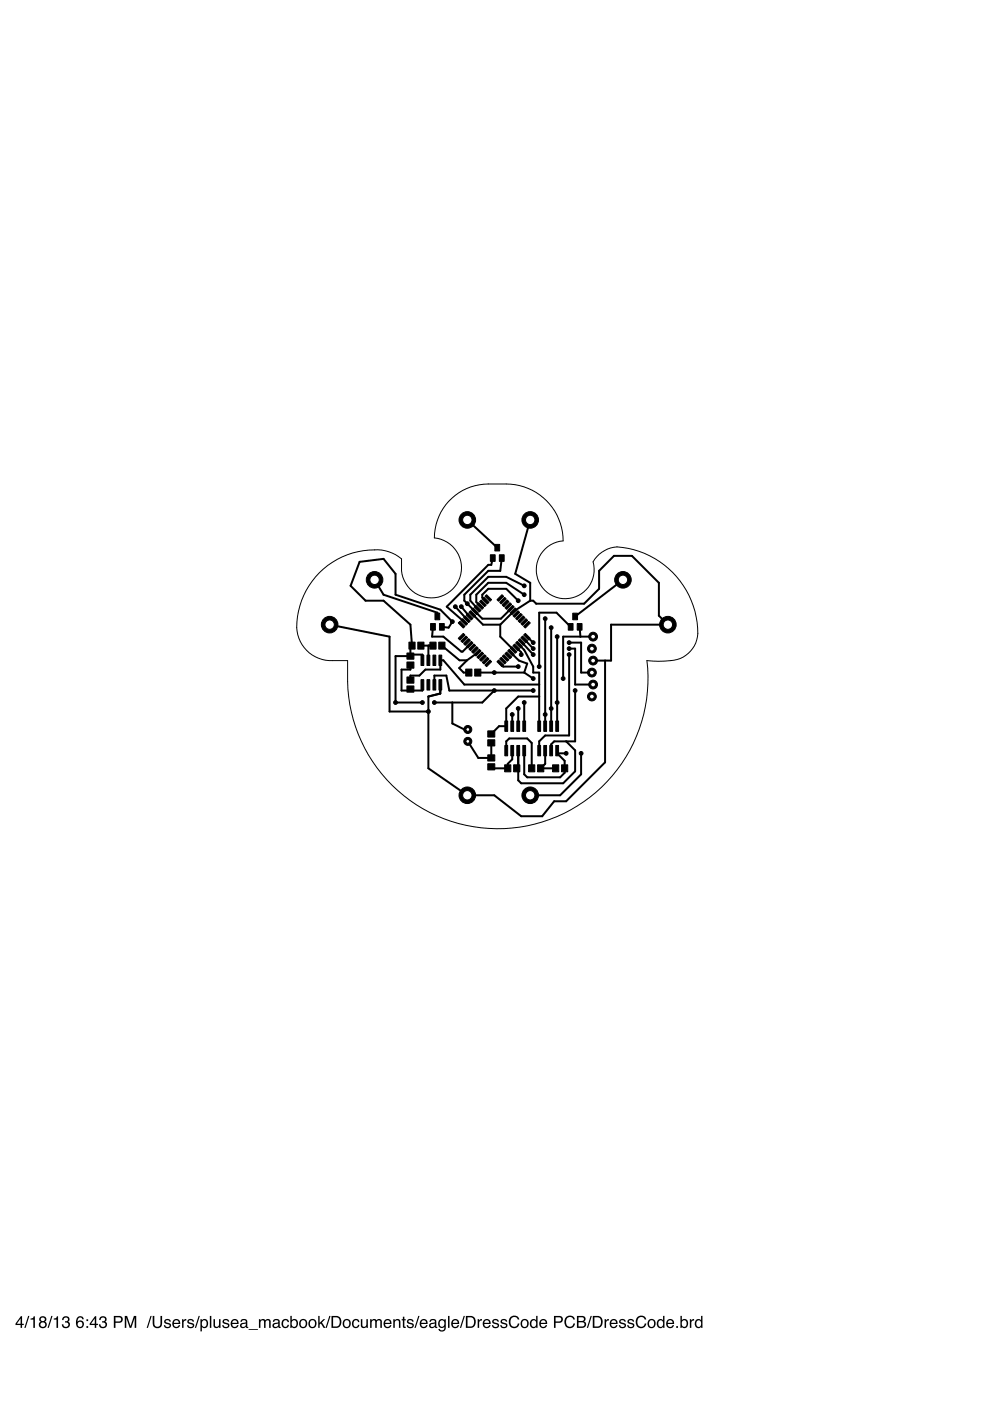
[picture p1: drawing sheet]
<svg xmlns="http://www.w3.org/2000/svg" width="210mm" height="297mm" viewBox="0 0 210 297" stroke-linecap="round" stroke-linejoin="round" font-family="sans-serif">
<path d="M4.4 279.5l-.8 1.2h.8zM4.4 279.1h.3v1.6h.3v.2h-.3v.6h-.3v-.6h-1.1v-.3zM6 279h.2l-.8 2.5h-.2zM6.5 279.5l.5-.1 .2-.3h.2v2.4h-.3v-1.7h-.6zM8.6 279.7a.45 .45 0 0 0 .9 0 .45 .45 0 0 0-.9 0zM8.6 280.9a.51 .51 0 0 0 1 0 .51 .51 0 0 0-1 0zM8.5 279.3a.7 .7 0 0 1 1.1-.1 .7 .7 0 0 1-.1 1 .77 .77 0 0 1 .2 1.2 .77 .77 0 0 1-1.2 0 .77 .77 0 0 1 .1-1.2l-.3-.5zM10.9 279h.2l-.8 2.5h-.2zM11.4 279.5l.5-.1 .2-.3h.2v2.4h-.3v-1.7h-.6zM13.4 279.2a.72 .72 0 0 1 1.1 0 .72 .72 0 0 1 0 1h-.1a.8 .8 0 0 1 .2 1.2 .8 .8 0 0 1-1.1 .1l-.4-.7h.3a.51 .51 0 0 0 .5 .6 .51 .51 0 0 0 .5-.5 .51 .51 0 0 0-.5-.5l-.1-.3a.45 .45 0 0 0 .6-.2 .45 .45 0 0 0-.3-.6 .45 .45 0 0 0-.5 .3l-.1 .3h-.3zM16.5 279.2a.73 .73 0 0 1 .8-.1 .73 .73 0 0 1 .4 .6h-.3a.51 .51 0 0 0-.6-.4 .51 .51 0 0 0-.3 .7l-.1 .3a.82 .82 0 0 1 1.3 .1 .82 .82 0 0 1-.3 1.2 .82 .82 0 0 1-1.2-.5v-1.2zM16.5 280.8a.53 .53 0 0 0 1 0 .53 .53 0 0 0-1 0zM18.3 279.7h.4v.4h-.4zM18.3 281.2h.4v.3h-.4zM20.1 279.5l-.8 1.2h.8zM20.1 279.1h.3v1.6h.4v.2h-.4v.6h-.3v-.6h-1.1v-.3zM21.3 279.2a.72 .72 0 0 1 1 0 .72 .72 0 0 1 .1 1h-.1a.8 .8 0 0 1 .2 1.2 .8 .8 0 0 1-1.2 .1l-.3-.7h.3a.51 .51 0 0 0 .4 .6 .51 .51 0 0 0 .6-.5 .51 .51 0 0 0-.6-.5v-.3a.45 .45 0 0 0 .6-.2 .45 .45 0 0 0-.3-.6 .45 .45 0 0 0-.6 .3l-.1 .3h-.3zM24.1 279h1.2a.73 .73 0 0 1 .7 .7 .73 .73 0 0 1-.7 .8h-.8v1h-.4zM24.5 279.3v.9h.7a.45 .45 0 0 0 .5-.5 .45 .45 0 0 0-.5-.4zM26.5 279h.4l.8 2.1 .7-2.1h.5v2.5h-.3v-2.1l-.8 2.1h-.3l-.7-2.1v2.1h-.3zM31.9 279h.3l-.8 2.5h-.3zM32.4 279h.3v1.6a.65 .65 0 0 0 .7 .7 .65 .65 0 0 0 .6-.7v-1.6h.4v1.4a1.01 1.01 0 0 1-1 1.2 1.01 1.01 0 0 1-1-1.2zM35 279.8a.74 .74 0 0 1 1.2 .4h-.3a.39 .39 0 0 0-.4-.3 .39 .39 0 0 0-.4 .4l.2 .1a.79 .79 0 0 1 1 .8 .8 .8 0 0 1-.9 .4 .8 .8 0 0 1-.7-.6h.3a.45 .45 0 0 0 .5 .3 .45 .45 0 0 0 .4-.4 .93 .93 0 0 1-1.1-.8zM36.8 279.9a.85 .85 0 0 1 1-.1 .85 .85 0 0 1 .4 .9h-1.3a.53 .53 0 0 0 .4 .6 .53 .53 0 0 0 .6-.3h.3a.9 .9 0 0 1-1.3 .5 .9 .9 0 0 1-.3-1.4zM37 280.1l-.1 .4h1l-.3-.6zM38.6 279.7h.3v.3l.3-.3h.3v.3a.5 .5 0 0 0-.6 .5v1h-.3zM39.9 279.8a.74 .74 0 0 1 1.2 .4h-.3a.39 .39 0 0 0-.4-.3 .39 .39 0 0 0-.3 .4l.1 .1a.79 .79 0 0 1 1 .8 .8 .8 0 0 1-.9 .4 .8 .8 0 0 1-.6-.6h.3a.45 .45 0 0 0 .4 .3 .45 .45 0 0 0 .4-.4 .93 .93 0 0 1-1.1-.8zM42.1 279h.3l-.8 2.5h-.3zM43 280.1a.71 .71 0 0 0-.2 .8 .71 .71 0 0 0 .7 .4 .72 .72 0 0 0 .3-.8 .72 .72 0 0 0-.7-.5zM42.5 279.7h.3v.2a.75 .75 0 0 1 .9-.2 .75 .75 0 0 1 .4 .9 .78 .78 0 0 1-.3 .9 .78 .78 0 0 1-1-.2v1h-.3zM44.5 279h.3v2.5h-.3zM45.3 279.7h.3v1.2a.47 .47 0 0 0 .6 .4 .47 .47 0 0 0 .2-.7v-.9h.4v1.8h-.3v-.2a.64 .64 0 0 1-.8 .3 .64 .64 0 0 1-.4-.7zM47.4 279.8a.74 .74 0 0 1 1.2 .4h-.3a.39 .39 0 0 0-.4-.3 .39 .39 0 0 0-.4 .4l.2 .1a.79 .79 0 0 1 .9 .8 .8 .8 0 0 1-.8 .4 .8 .8 0 0 1-.7-.6h.3a.45 .45 0 0 0 .5 .3 .45 .45 0 0 0 .4-.4h-.1a.93 .93 0 0 1-1-.8zM49.1 279.9a.85 .85 0 0 1 1.1-.1 .85 .85 0 0 1 .4 .9h-1.4a.53 .53 0 0 0 .4 .6 .53 .53 0 0 0 .7-.3h.3a.9 .9 0 0 1-1.3 .5 .9 .9 0 0 1-.3-1.4zM49.4 280.1l-.2 .4h1.1l-.4-.6zM51.2 280.9a.44 .44 0 0 0 .6 .4 .44 .44 0 0 0 .3-.7zM51.1 279.9a.8 .8 0 0 1 1.3 .3v1.1h.2v.2h-.3l-.2-.2a.63 .63 0 0 1-.9 .3 .63 .63 0 0 1 0-1l.9-.3a.42 .42 0 0 0-.4-.4 .42 .42 0 0 0-.4 .4h-.3zM52.7 281.8h2v.2h-2zM54.9 279.7h.3v.3a.6 .6 0 0 1 1.1-.1 .62 .62 0 0 1 .7-.2 .62 .62 0 0 1 .4 .6v1.2h-.3v-1.2a.4 .4 0 0 0-.5-.4 .4 .4 0 0 0-.3 .6v1h-.3v-1.2a.42 .42 0 0 0-.6-.4 .42 .42 0 0 0-.2 .7v.9h-.3zM58.1 280.9a.44 .44 0 0 0 .6 .4 .44 .44 0 0 0 .2-.7zM58 279.9a.8 .8 0 0 1 1.3 .3v1.1h.2v.2h-.3l-.2-.2a.63 .63 0 0 1-1 .3 .63 .63 0 0 1 0-1l1-.3a.42 .42 0 0 0-.4-.4 .42 .42 0 0 0-.5 .4h-.2zM59.9 279.9a.76 .76 0 0 1 .8-.2 .76 .76 0 0 1 .6 .6h-.3a.51 .51 0 0 0-.7-.3 .51 .51 0 0 0-.3 .7 .49 .49 0 0 0 .4 .6 .49 .49 0 0 0 .6-.4h.3a.83 .83 0 0 1-1.1 .6 .83 .83 0 0 1-.5-1.1zM61.6 279h.3v.9a.81 .81 0 0 1 1-.1 .81 .81 0 0 1 .3 1.1 .73 .73 0 0 1-.5 .7 .73 .73 0 0 1-.9-.3v.2h-.2zM62 280.1a.64 .64 0 0 0-.1 .9 .64 .64 0 0 0 .8 .1 .65 .65 0 0 0 .1-.8 .65 .65 0 0 0-.8-.2zM64 280a.66 .66 0 0 0-.2 .9 .66 .66 0 0 0 .9 .2 .67 .67 0 0 0 .1-.9 .67 .67 0 0 0-.8-.2zM63.7 279.9a.92 .92 0 0 1 1.2 .1 .92 .92 0 0 1 0 1.3 .92 .92 0 0 1-1.3 0l-.2-.6zM65.9 280a.66 .66 0 0 0-.2 .9 .66 .66 0 0 0 1 .2 .67 .67 0 0 0 .1-.9 .67 .67 0 0 0-.9-.2zM65.6 279.9a.92 .92 0 0 1 1.3 .1 .92 .92 0 0 1 0 1.3 .92 .92 0 0 1-1.3 0l-.2-.6zM67.5 279h.3v1.5l.8-.8h.4l-.7 .7 .7 1.1h-.4l-.6-.9-.2 .2v.7h-.3zM69.8 279h.3l-.8 2.5h-.3zM70.6 279.3v1.9h.6a.99 .99 0 0 0 .8-.9 .99 .99 0 0 0-.8-1zM70.3 279h1a1.29 1.29 0 0 1 1.1 1.3 1.29 1.29 0 0 1-1.1 1.2h-1zM73.2 280a.66 .66 0 0 0-.2 .9 .66 .66 0 0 0 .9 .2 .67 .67 0 0 0 .1-.9 .67 .67 0 0 0-.8-.2zM72.9 279.9a.92 .92 0 0 1 1.2 .1 .92 .92 0 0 1 0 1.3 .92 .92 0 0 1-1.2 0l-.2-.6zM74.9 279.9a.76 .76 0 0 1 .8-.2 .76 .76 0 0 1 .5 .6h-.3a.51 .51 0 0 0-.7-.3 .51 .51 0 0 0-.2 .7 .49 .49 0 0 0 .3 .6 .49 .49 0 0 0 .6-.4h.3a.83 .83 0 0 1-1.1 .6 .83 .83 0 0 1-.5-1.1zM76.5 279.7h.3v1.2a.47 .47 0 0 0 .7 .4 .47 .47 0 0 0 .2-.7v-.9h.3v1.8h-.3v-.2a.64 .64 0 0 1-.7 .3 .64 .64 0 0 1-.5-.7zM78.5 279.7h.3v.3a.6 .6 0 0 1 1-.1 .62 .62 0 0 1 .7-.2 .62 .62 0 0 1 .5 .6v1.2h-.4v-1.2a.4 .4 0 0 0-.5-.4 .4 .4 0 0 0-.2 .6v1h-.3v-1.2a.42 .42 0 0 0-.6-.4 .42 .42 0 0 0-.2 .7v.9h-.3zM81.6 279.9a.85 .85 0 0 1 1-.1 .85 .85 0 0 1 .4 .9h-1.3a.53 .53 0 0 0 .3 .6 .53 .53 0 0 0 .7-.3h.3a.9 .9 0 0 1-1.3 .5 .9 .9 0 0 1-.3-1.4zM81.8 280.1l-.1 .4h1l-.3-.6zM83.4 279.7h.3v.3a.66 .66 0 0 1 .7-.3 .66 .66 0 0 1 .5 .7v1.1h-.3v-1.1a.46 .46 0 0 0-.6-.4 .46 .46 0 0 0-.3 .6v.9h-.3zM85.4 279.2h.3v.5h.3v.2h-.3v1.2l.3 .2v.2a.44 .44 0 0 1-.6-.3v-1.3h-.2v-.2h.2zM86.5 279.8a.74 .74 0 0 1 1.2 .4h-.3a.39 .39 0 0 0-.4-.3 .39 .39 0 0 0-.4 .4l.2 .1a.79 .79 0 0 1 .9 .8 .8 .8 0 0 1-.8 .4 .8 .8 0 0 1-.7-.6h.3a.45 .45 0 0 0 .5 .3 .45 .45 0 0 0 .4-.4h-.1a.93 .93 0 0 1-1-.8zM88.7 279h.2l-.8 2.5h-.2zM89.2 279.9a.85 .85 0 0 1 1.1-.1 .85 .85 0 0 1 .4 .9h-1.4a.53 .53 0 0 0 .4 .6 .53 .53 0 0 0 .6-.3h.3a.9 .9 0 0 1-1.2 .5 .9 .9 0 0 1-.3-1.4zM89.5 280.1l-.2 .4h1.1l-.4-.6zM91.3 280.9a.44 .44 0 0 0 .6 .4 .44 .44 0 0 0 .2-.7zM91.2 279.9a.8 .8 0 0 1 1.3 .3v1.1h.2v.2h-.3l-.2-.2a.63 .63 0 0 1-.9 .3 .63 .63 0 0 1-.1-1l1-.3a.42 .42 0 0 0-.4-.4 .42 .42 0 0 0-.4 .4h-.3zM93.1 279.9l.6-.2 .5 .2v-.2h.3v1.7a.81 .81 0 0 1-.6 .9 .81 .81 0 0 1-.9-.5h.3a.53 .53 0 0 0 .7 .2 .53 .53 0 0 0 .2-.7 .8 .8 0 0 1-1 .1 .8 .8 0 0 1-.3-1zM93.4 280.1a.65 .65 0 0 0-.2 .8 .65 .65 0 0 0 .8 .3 .64 .64 0 0 0 .2-.9 .64 .64 0 0 0-.8-.2zM95 279h.3v2.5h-.3zM95.9 279.9a.85 .85 0 0 1 1-.1 .85 .85 0 0 1 .5 .9h-1.4a.53 .53 0 0 0 .4 .6 .53 .53 0 0 0 .6-.3h.3a.9 .9 0 0 1-1.3 .5 .9 .9 0 0 1-.2-1.4zM96.2 280.1l-.2 .4h1l-.3-.6zM98.3 279h.3l-.8 2.5h-.3zM99.1 279.3v1.9h.6a.99 .99 0 0 0 .8-.9 .99 .99 0 0 0-.8-1zM98.8 279h1a1.29 1.29 0 0 1 1.1 1.3 1.29 1.29 0 0 1-1.1 1.2h-1zM101.3 279.7h.3v.3l.3-.3h.3v.3a.5 .5 0 0 0-.6 .5v1h-.3zM102.6 279.9a.85 .85 0 0 1 1-.1 .85 .85 0 0 1 .4 .9h-1.3a.53 .53 0 0 0 .4 .6 .53 .53 0 0 0 .6-.3h.3a.9 .9 0 0 1-1.3 .5 .9 .9 0 0 1-.2-1.4zM102.8 280.1l-.1 .4h1l-.3-.6zM104.5 279.8a.74 .74 0 0 1 1.3 .4h-.3a.39 .39 0 0 0-.4-.3 .39 .39 0 0 0-.4 .4l.2 .1a.79 .79 0 0 1 .9 .8 .8 .8 0 0 1-.8 .4 .8 .8 0 0 1-.7-.6h.3a.45 .45 0 0 0 .5 .3 .45 .45 0 0 0 .4-.4h-.1a.93 .93 0 0 1-1-.8zM106.3 279.8a.74 .74 0 0 1 1.2 .4h-.3a.39 .39 0 0 0-.4-.3 .39 .39 0 0 0-.3 .4l.1 .1a.79 .79 0 0 1 1 .8 .8 .8 0 0 1-.9 .4 .8 .8 0 0 1-.6-.6h.3a.45 .45 0 0 0 .4 .3 .45 .45 0 0 0 .5-.4h-.1a.93 .93 0 0 1-1.1-.8zM108.2 279.3a1.1 1.1 0 0 1 1.1-.4 1.1 1.1 0 0 1 .8 .9h-.3a.82 .82 0 0 0-1.1-.5 .82 .82 0 0 0-.5 1 .8 .8 0 0 0 .6 1 .8 .8 0 0 0 1-.7h.3a1.17 1.17 0 0 1-1.4 1 1.17 1.17 0 0 1-.8-1.6zM110.9 280a.66 .66 0 0 0-.2 .9 .66 .66 0 0 0 1 .2 .67 .67 0 0 0 .1-.9 .67 .67 0 0 0-.9-.2zM110.6 279.9a.92 .92 0 0 1 1.3 .1 .92 .92 0 0 1-.1 1.3 .92 .92 0 0 1-1.2 0l-.2-.6zM112.8 280.1a.64 .64 0 0 0-.1 .9 .64 .64 0 0 0 .8 .1 .64 .64 0 0 0 .2-.8 .64 .64 0 0 0-.9-.2zM112.7 279.8l.6-.1 .4 .2v-.9h.3v2.5h-.3v-.2a.8 .8 0 0 1-1.1 .2 .8 .8 0 0 1-.2-1.1zM114.6 279.9a.85 .85 0 0 1 1-.1 .85 .85 0 0 1 .4 .9h-1.3a.53 .53 0 0 0 .4 .6 .53 .53 0 0 0 .6-.3h.3a.9 .9 0 0 1-1.3 .5 .9 .9 0 0 1-.3-1.4zM114.8 280.1l-.1 .4h1l-.3-.6zM117.5 279h1.1a.73 .73 0 0 1 .7 .7 .73 .73 0 0 1-.7 .8h-.8v1h-.3zM117.8 279.3v.9h.7a.45 .45 0 0 0 .5-.5 .45 .45 0 0 0-.5-.4zM120 279.3a1.1 1.1 0 0 1 1.1-.4 1.1 1.1 0 0 1 .8 .9h-.3a.82 .82 0 0 0-1.1-.5 .82 .82 0 0 0-.5 1 .8 .8 0 0 0 .6 1 .8 .8 0 0 0 1-.7h.3a1.17 1.17 0 0 1-1.5 1 1.17 1.17 0 0 1-.7-1.6zM122.7 279.3v.8h.6a.41 .41 0 0 0 .5-.4 .41 .41 0 0 0-.5-.4zM122.7 280.4v.8h.7a.46 .46 0 0 0 .5-.4 .46 .46 0 0 0-.6-.4zM122.3 279h1.1a.63 .63 0 0 1 .7 .4 .63 .63 0 0 1-.3 .8 .72 .72 0 0 1 .4 .9 .72 .72 0 0 1-.8 .4h-1.1zM125.2 279h.3l-.8 2.5h-.3zM126 279.3v1.9h.6a.99 .99 0 0 0 .8-.9 .99 .99 0 0 0-.8-1zM125.7 279h1a1.29 1.29 0 0 1 1.1 1.3 1.29 1.29 0 0 1-1.1 1.2h-1zM128.2 279.7h.3v.3l.3-.3h.3v.3a.5 .5 0 0 0-.6 .5v1h-.3zM129.5 279.9a.85 .85 0 0 1 1-.1 .85 .85 0 0 1 .4 .9h-1.3a.53 .53 0 0 0 .4 .6 .53 .53 0 0 0 .6-.3h.3a.9 .9 0 0 1-1.3 .5 .9 .9 0 0 1-.2-1.4zM129.7 280.1l-.1 .4h1l-.3-.6zM131.5 279.8a.74 .74 0 0 1 1.2 .4h-.3a.39 .39 0 0 0-.4-.3 .39 .39 0 0 0-.4 .4l.2 .1a.79 .79 0 0 1 .9 .8 .8 .8 0 0 1-.8 .4 .8 .8 0 0 1-.7-.6h.3a.45 .45 0 0 0 .5 .3 .45 .45 0 0 0 .4-.4h-.1a.93 .93 0 0 1-1-.8zM133.2 279.8a.74 .74 0 0 1 1.2 .4h-.3a.39 .39 0 0 0-.4-.3 .39 .39 0 0 0-.3 .4l.1 .1a.79 .79 0 0 1 1 .8 .8 .8 0 0 1-.8 .4 .8 .8 0 0 1-.7-.6h.3a.45 .45 0 0 0 .4 .3 .45 .45 0 0 0 .5-.4h-.1a.93 .93 0 0 1-1-.8zM135.1 279.3a1.1 1.1 0 0 1 1.1-.4 1.1 1.1 0 0 1 .8 .9h-.3a.82 .82 0 0 0-1.1-.5 .82 .82 0 0 0-.5 1 .8 .8 0 0 0 .7 1 .8 .8 0 0 0 .9-.7h.3a1.17 1.17 0 0 1-1.4 1 1.17 1.17 0 0 1-.8-1.6zM137.8 280a.66 .66 0 0 0-.2 .9 .66 .66 0 0 0 1 .2 .67 .67 0 0 0 .1-.9 .67 .67 0 0 0-.9-.2zM137.5 279.9a.92 .92 0 0 1 1.3 .1 .92 .92 0 0 1 0 1.3 .92 .92 0 0 1-1.3 0l-.2-.6zM139.7 280.1a.64 .64 0 0 0-.1 .9 .64 .64 0 0 0 .9 .1 .64 .64 0 0 0 .1-.8 .64 .64 0 0 0-.9-.2zM139.6 279.8l.6-.1 .4 .2v-.9h.3v2.5h-.3v-.2a.8 .8 0 0 1-1.1 .2 .8 .8 0 0 1-.2-1.1zM141.5 279.9a.85 .85 0 0 1 1-.1 .85 .85 0 0 1 .4 .9h-1.3a.53 .53 0 0 0 .4 .6 .53 .53 0 0 0 .6-.3h.3a.9 .9 0 0 1-1.3 .5 .9 .9 0 0 1-.3-1.4zM141.7 280.1l-.1 .4h1l-.3-.6zM143.4 281.2h.3v.3h-.3zM144.3 279h.3v.9a.81 .81 0 0 1 1-.1 .81 .81 0 0 1 .3 1.1 .73 .73 0 0 1-.5 .7 .73 .73 0 0 1-.8-.3v.2h-.3zM144.7 280.1a.64 .64 0 0 0-.1 .9 .64 .64 0 0 0 .9 .1 .65 .65 0 0 0 0-.8 .65 .65 0 0 0-.8-.2zM146.3 279.7h.3v.3l.3-.3h.3v.3a.5 .5 0 0 0-.6 .5v1h-.3zM147.8 280.1a.64 .64 0 0 0-.1 .9 .64 .64 0 0 0 .8 .1 .64 .64 0 0 0 .1-.8 .64 .64 0 0 0-.8-.2zM147.7 279.8l.6-.1 .3 .2v-.9h.3v2.5h-.2v-.2a.8 .8 0 0 1-1.1 .2 .8 .8 0 0 1-.3-1.1z" fill-rule="evenodd" fill="#000"/>
<g fill="#000" stroke="#000" stroke-width=".21">
<path d="M104 117.6h1v1.4h-1zM104.9 115.4h1v1.4h-1zM105.9 117.6h1v1.4h-1zM86.3 138.5h1.5v1.3h-1.5zM86.7 136.1h1.3v1.5h-1.3zM88.6 136.1h1.3v1.5h-1.3zM89.3 138.9h.6v2.2h-.6zM90.5 138.9h.6v2.2h-.6zM91.1 136.1h1.4v1.5h-1.4zM91.3 132.2h1v1.4h-1zM91.8 138.9h.6v2.2h-.6zM92.2 130h1v1.4h-1z"/>
<path d="M93 136.1h1.3v1.5h-1.3zM93.1 138.9h.6v2.2h-.6zM93.2 132.2h1v1.4h-1zM97.2 135.3l1-1 .4 .3-1.1 1.1zM97.2 132.1l.3-.4 1.1 1.1-.4 .4zM98.8 134.9l.3 .3-1 1-.4-.3zM97.7 131.5l.4-.3 1 1-.3 .4zM98.3 136.5l1.1-1.1 .3 .4-1 1zM98.3 131l.4-.4 1 1.1-.3 .3zM98.9 137l1-1 .4 .3-1.1 1.1zM98.9 130.4l.3-.4 1.1 1.1-.4 .3zM99.4 137.6l1.1-1.1 .3 .4-1 1.1z"/>
<path d="M99.4 129.8l.4-.3 1 1-.3 .4zM101 137.1l.4 .4-1 1-.4-.3zM100 129.3l.4-.4 1 1.1-.4 .3zM101.6 137.7l.4 .3-1.1 1.1-.3-.4zM100.6 128.7l.3-.3 1.1 1-.4 .4zM101.1 139.3l1.1-1.1 .3 .4-1 1.1zM101.1 128.1l.4-.3 1 1-.3 .4zM102.7 138.8l.4 .3-1.1 1.1-.3-.3zM101.7 127.6l.3-.4 1.1 1.1-.4 .3zM102.3 140.4l1-1 .4 .3-1.1 1.1zM102.3 127l.3-.4 1.1 1.1-.4 .4zM102.8 126.4l.4-.3 1 1-.3 .4z"/>
<path d="M105.4 127.1l1-1 .4 .3-1.1 1.1zM105.9 127.7l1.1-1.1 .3 .4-1 1.1zM106.5 139.1l.3-.3 1.1 1.1-.4 .3zM106.5 128.3l1-1.1 .4 .4-1.1 1zM107.1 138.6l.3-.4 1.1 1.1-.4 .4zM107.1 128.8l1-1 .4 .3-1.1 1.1zM108 137.7l1 1-.3 .4-1.1-1.1zM108.7 128.4l.3 .3-1 1.1-.4-.4zM108.5 137.1l1.1 1.1-.4 .3-1-1zM108.2 130l1-1.1 .4 .4-1.1 1zM108.8 136.9l.3-.4 1.1 1.1-.4 .4zM109.8 129.5l.4 .3-1.1 1.1-.3-.4z"/>
<path d="M109.7 136l1 1-.3 .4-1.1-1.1zM109.3 131.1l1.1-1.1 .3 .4-1 1zM109.9 135.8l.3-.4 1.1 1.1-.3 .3zM109.9 131.7l1.1-1.1 .3 .4-1.1 1zM110.4 135.2l.4-.3 1.1 1-.4 .3zM110.4 132.2l1.1-1 .4 .3-1.1 1.1zM111 134.6l.4-.3 1 1-.3 .4zM111 132.8l1.1-1.1 .3 .4-1 1.1zM120.5 132.2h1v1.4h-1zM121.4 130h1v1.4h-1zM122.4 132.2h1v1.4h-1zM86.3 145.4h1.5v1.3h-1.5z"/>
<path d="M86.3 143.5h1.5v1.3h-1.5zM86.3 140.4h1.5v1.3h-1.5zM89.3 144.1h.6v2.2h-.6zM90.5 144.1h.6v2.2h-.6zM91.8 144.1h.6v2.2h-.6zM93.1 144.1h.6v2.2h-.6zM98.7 141.9h1.4v1.4h-1.4zM100.6 141.9h1.4v1.4h-1.4zM103.4 156.8h1.5v1.4h-1.5zM103.4 155h1.5v1.3h-1.5zM103.9 139.9l.3 .4-1 1.1-.4-.4zM105.7 139.9l1.1 1.1-.4 .4-1-1.1z"/>
<path d="M107 158.1h.6v2.2h-.6zM107 152.9h.6v2.2h-.6zM106.3 139.4l1 1-.3 .4-1.1-1.1zM108.3 158.1h.6v2.2h-.6zM108.3 152.9h.6v2.2h-.6zM109.6 158.1h.6v2.2h-.6zM109.6 152.9h.6v2.2h-.6zM110.8 158.1h.6v2.2h-.6zM110.8 152.9h.6v2.2h-.6zM114 158.1h.6v2.2h-.6zM114 152.9h.6v2.2h-.6zM115.3 158.1h.6v2.2h-.6z"/>
<path d="M115.3 152.9h.6v2.2h-.6zM116.6 158.1h.6v2.2h-.6zM116.6 152.9h.6v2.2h-.6zM117.8 158.1h.6v2.2h-.6zM117.8 152.9h.6v2.2h-.6zM103.4 160h1.5v1.4h-1.5zM103.4 161.9h1.5v1.3h-1.5zM107 162.2h1.3v1.4h-1.3zM108.9 162.2h1.3v1.4h-1.3zM112.1 162.2h1.3v1.4h-1.3zM114 162.2h1.3v1.4h-1.3zM117.2 162.2h1.3v1.4h-1.3z"/>
<path d="M119.1 162.2h1.3v1.4h-1.3z"/>
</g>
<g fill="#000" stroke="#000" stroke-width=".21">
<circle cx="95.9" cy="131.8" r=".4"/>
<circle cx="96.5" cy="128.6" r=".4"/>
<circle cx="97.8" cy="128.6" r=".4"/>
<circle cx="99.1" cy="128" r=".4"/>
<circle cx="109.9" cy="127.4" r=".4"/>
<circle cx="110.5" cy="138.8" r=".4"/>
<circle cx="111.1" cy="124.2" r=".4"/>
<circle cx="111.1" cy="126.1" r=".4"/>
<circle cx="113.1" cy="137.5" r=".4"/>
<circle cx="113.1" cy="138.8" r=".4"/>
<circle cx="113.1" cy="136.2" r=".4"/>
<circle cx="115.6" cy="131.2" r=".4"/>
<circle cx="116.9" cy="133.1" r=".4"/>
<circle cx="118.1" cy="135" r=".4"/>
<circle cx="120.7" cy="137.5" r=".4"/>
<circle cx="120.7" cy="138.8" r=".4"/>
<circle cx="120.7" cy="136.2" r=".4"/>
<circle cx="83.9" cy="148.9" r=".4"/>
<circle cx="89.6" cy="148.9" r=".4"/>
<circle cx="90.8" cy="150.9" r=".4"/>
<circle cx="92.1" cy="148.9" r=".4"/>
<circle cx="99.2" cy="157.2" r=".85"/>
<circle cx="104.8" cy="146.4" r=".4"/>
<circle cx="104.8" cy="142.6" r=".4"/>
<circle cx="108.6" cy="151.5" r=".4"/>
<circle cx="109.9" cy="150.2" r=".4"/>
<circle cx="109.9" cy="141.3" r=".4"/>
<circle cx="111.1" cy="148.9" r=".4"/>
<circle cx="113.1" cy="143.9" r=".4"/>
<circle cx="113.1" cy="146.4" r=".4"/>
<circle cx="114.3" cy="141.3" r=".4"/>
<circle cx="115.6" cy="151.5" r=".4"/>
<circle cx="116.9" cy="150.2" r=".4"/>
<circle cx="118.1" cy="148.9" r=".4"/>
<circle cx="119.4" cy="143.9" r=".4"/>
<circle cx="120" cy="159.7" r=".4"/>
<circle cx="121.9" cy="146.4" r=".4"/>
<circle cx="123.2" cy="159.7" r=".4"/>
</g>
<g fill="none" stroke="#000" stroke-width=".42">
<path d="M99.1 110.2l6.3 5.9M104.5 118.3l-.3 1.5h-.7l-8.8 8.8 3.7 3.3M106.4 118.3l-.3 2.7h-2.6l-5.1 5.1v1.3l3.9 3.8h3.9l2.1-2.1M112.4 110.2l-3.2 11.5 3.2 1.9v3.8M69.9 132.4l12.7 2.6v15.9h8.2M79.4 122.9l1.9 3.2 11.4 3.8v.8M87 139.1h-3.1v9.8h5.7M87 139.1l.4-.3h2.2v1.9M89.2 136.9h2.6M90.8 136.9v3.1M91.8 132.9l-.2 2.1h2.4l3.8 3.2h.3l1.5-1.5M93.7 132.9l1.4 .2 .8-1.3-2.5-2.5-9.5-3.2v-4.4l-2.6-3.2-5.1 .6-1.9 5.1 3.2 3.2h3.8l5.7 5 .4 4.5h-.4v2.2"/>
<path d="M93.7 136.9l3.7 3.1h1.6M96.5 128.6l2.5 2.7M97.8 128.6l1.8 2.1M99 140l-1.6 1.6 .9 1h1.1M100.1 130.2l2.3 2.2h3.7M101.3 138.4l-2.3 1.6M103 127.4l-.7-.7v-.6l1.2-1.3h3.8l2.6 2.6M106.1 132.4v2.6l2.8 2.8M108.3 138.4l1.7 1.7 1.8 .6-.7 1.9M109.5 137.2l1 1.1v.5M110 136.7l1.1 1.1 2 3.5v1.3h1.2v11.4M110.6 136.1l2.5 2.7"/>
<path d="M111.1 124.2l-3.8-1.9h-3.8l-3.8 3.8v1.3l1.6 1.7M111.1 126.1l-3.8-2.5h-3.8l-2.5 2.5v1.6l.8 .8M111.2 135.6l1.9 1.9M111.7 135l1.4 1.2M112.4 127.4h.7l.6 .6h10.1l3.2-3.2v-3.8l3.2-3.1h3.8l5.7 5.7v6.9l1.9 1.9h-12v7.7h-3.8M112.4 127.4l-3.5 2.2-2.8 2.8M115.6 131.2v22.8M116.9 133.1v20.9M118.1 135v19M120.7 136.2h2.5v6.4h2.3M120.7 138.8v17.1h-5.1l-1.3 1.3v2M120.7 137.5h1.2v7.6h3.9"/>
<path d="M120.8 133.1l.2-.2-3-3h-3.7v11.4M122.9 132.9l.2 2.1M125.8 135h-6.4v8.9M132.1 122.9l-10.2 7.8M87 141v1h-1.9v4.4h4.5v-1.2M87 144.2v-1h1.9l1.3-1.2h3.2v-2h.6l4.4 5.1h15.9M87 146.1v.3M92.1 145.2v-2h2.5l.7 3.2h17.8M95.9 148.9v4.5l2.5 1.3h.8M99.2 157.2l2.2 3.5h2.8v-3.2M101.3 142.6h9.8M104.8 146.4l-2.5 2.5h-10.2"/>
<path d="M106.1 140.6l.6 .7h3.2M107.3 159.2v-2l.7-.6h3.8l.9 .9v5.4M108.6 159.2v1.8l-.9 .9v1h-3.2l-.3-.3M108.6 151.5v2.5M109.9 150.2v3.8M111.1 159.2v5l.7 .6h7l.9-.9v-2.6l-1.6-1.6M111.1 148.9v5.1M111.1 142.6l2 1.3M114.3 147.7h-4.4l-2.6 2.5v3.8h-1.5l-1.6 1.6M115.6 159.2v2.7l-1 1h3.2M118.1 159.2v.5M118.1 159.7h1.9"/>
<path d="M120 157.2l1.9 1.9v4.4l-2.5 2.6h-8.9l-.6-.7v-6.2M121.9 146.4v10.8h-4.4l-.6 .6v1.4M123.2 159.7v4.5l-4.4 4.4h-6.4M128.3 140.1v21.5l-8.3 8.3h-2.5l-2.5 3.2h-4.5l-5.7-4.5h-5.7l-8.3-5.7v-15.2l2.5-.7 .1-1.8M109.9 162.6l-.3 .3"/>
</g>
<circle cx="99.2" cy="157.2" r=".4" fill="#fff" stroke="#000" stroke-width=".21"/>
<circle cx="99.2" cy="154.7" r=".85" fill="#000" stroke="#000" stroke-width=".21"/>
<circle cx="99.2" cy="154.7" r=".4" fill="#fff" stroke="#000" stroke-width=".21"/>
<circle cx="125.8" cy="135" r=".93" fill="#000" stroke="#000" stroke-width=".21"/>
<circle cx="125.8" cy="135" r=".51" fill="#fff" stroke="#000" stroke-width=".21"/>
<circle cx="125.5" cy="137.5" r=".93" fill="#000" stroke="#000" stroke-width=".21"/>
<circle cx="125.5" cy="137.5" r=".51" fill="#fff" stroke="#000" stroke-width=".21"/>
<circle cx="125.8" cy="140.1" r=".93" fill="#000" stroke="#000" stroke-width=".21"/>
<circle cx="125.8" cy="140.1" r=".51" fill="#fff" stroke="#000" stroke-width=".21"/>
<circle cx="125.5" cy="142.6" r=".93" fill="#000" stroke="#000" stroke-width=".21"/>
<circle cx="125.5" cy="142.6" r=".51" fill="#fff" stroke="#000" stroke-width=".21"/>
<circle cx="125.8" cy="145.1" r=".93" fill="#000" stroke="#000" stroke-width=".21"/>
<circle cx="125.8" cy="145.1" r=".51" fill="#fff" stroke="#000" stroke-width=".21"/>
<circle cx="125.5" cy="147.7" r=".93" fill="#000" stroke="#000" stroke-width=".21"/>
<circle cx="125.5" cy="147.7" r=".51" fill="#fff" stroke="#000" stroke-width=".21"/>
<circle cx="112.4" cy="168.6" r="1.76" fill="#000" stroke="#000" stroke-width=".21"/>
<circle cx="112.4" cy="168.6" r=".99" fill="#fff" stroke="#000" stroke-width=".21"/>
<circle cx="69.9" cy="132.4" r="1.76" fill="#000" stroke="#000" stroke-width=".21"/>
<circle cx="69.9" cy="132.4" r=".99" fill="#fff" stroke="#000" stroke-width=".21"/>
<circle cx="112.4" cy="110.2" r="1.76" fill="#000" stroke="#000" stroke-width=".21"/>
<circle cx="112.4" cy="110.2" r=".99" fill="#fff" stroke="#000" stroke-width=".21"/>
<circle cx="141.6" cy="132.4" r="1.76" fill="#000" stroke="#000" stroke-width=".21"/>
<circle cx="141.6" cy="132.4" r=".99" fill="#fff" stroke="#000" stroke-width=".21"/>
<circle cx="99.1" cy="168.6" r="1.76" fill="#000" stroke="#000" stroke-width=".21"/>
<circle cx="99.1" cy="168.6" r=".99" fill="#fff" stroke="#000" stroke-width=".21"/>
<circle cx="99.1" cy="110.2" r="1.76" fill="#000" stroke="#000" stroke-width=".21"/>
<circle cx="99.1" cy="110.2" r=".99" fill="#fff" stroke="#000" stroke-width=".21"/>
<circle cx="79.4" cy="122.9" r="1.76" fill="#000" stroke="#000" stroke-width=".21"/>
<circle cx="79.4" cy="122.9" r=".99" fill="#fff" stroke="#000" stroke-width=".21"/>
<circle cx="132.1" cy="122.9" r="1.76" fill="#000" stroke="#000" stroke-width=".21"/>
<circle cx="132.1" cy="122.9" r=".99" fill="#fff" stroke="#000" stroke-width=".21"/>
<path d="M67.7 121.4a16.3 16.3 0 0 1 14-4.6l2.2 .8 1.2 .9a7.7 7.7 0 0 0 .9 5.2 6.4 6.4 0 0 0 10.9 .1 6.4 6.4 0 0 0-4.8-9.8 11.4 11.4 0 0 1 11.4-11.4 22.4 22.4 0 0 1 6.7 .4 12.1 12.1 0 0 1 9.2 11.7 6.1 6.1 0 0 0-5.6 7 6.1 6.1 0 0 0 7.3 5.1 6.1 6.1 0 0 0 4.7-7.7 6.3 6.3 0 0 1 7.4-2.8 18.3 18.3 0 0 1 14.7 18.7 6.1 6.1 0 0 1-5.7 5.1l-2.5 .1-2.5-.1a31.8 31.8 0 0 1-29.4 35.5 31.8 31.8 0 0 1-34.1-31.1v-4.4a16.3 16.3 0 0 1-5.4-.3 7.5 7.5 0 0 1-5.2-9.1 16.7 16.7 0 0 1 4.6-9.3z" fill="none" stroke="#000" stroke-width=".21"/>
</svg>
